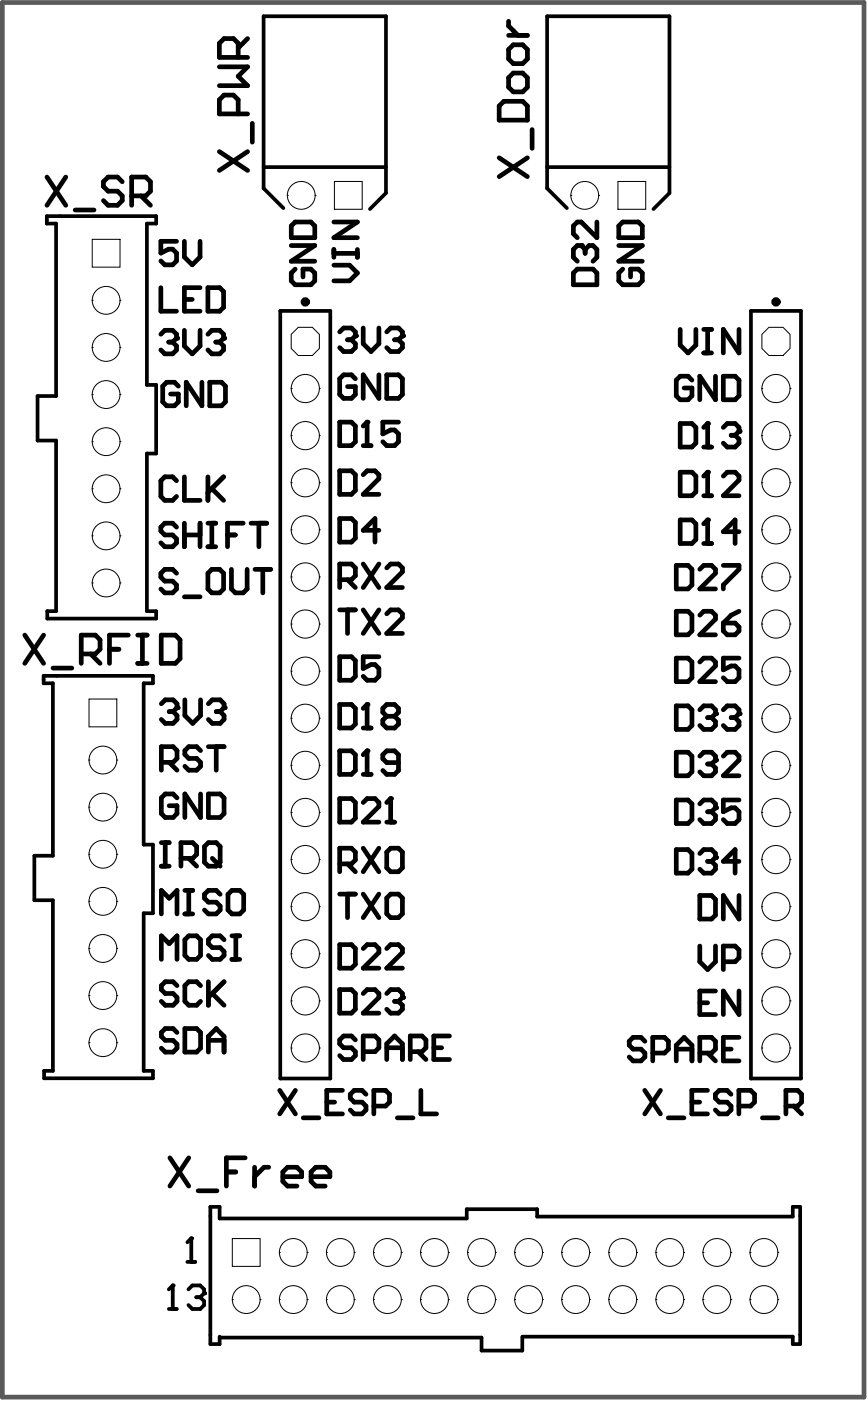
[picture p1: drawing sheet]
<svg xmlns="http://www.w3.org/2000/svg" width="156mm" height="252mm" viewBox="0 0 156 252" stroke-linecap="round" stroke-linejoin="round" font-family="sans-serif">
<path d="M.4 .5h154.8v250.3h-154.8z" fill="none" stroke="#5a5a5a" stroke-width=".84"/>
<path d="M8.4 38.8h19.7v1.3h-1.7v29h1.7v12.3h-1.7v28.3h1.7v1.4h-19.6v-1.4h1.6v-30.6h-3.4v-8h3.4v-31h-1.7zM47.4 30h21.9M50.9 37.4l-3.5-3.6v-30.9h21.9v31.8l-2.8 2.8M98.3 30h22M101.8 37.4l-3.5-3.6v-30.9h22v31.8l-2.9 2.8M50.4 55.8h8.9v137.8h-8.9zM134.9 55.8h9v137.8h-9zM7.8 121.3h19.7v1.4h-1.7v28.9h1.7v12.4h-1.7v28.3h1.7v1.3h-19.6v-1.3h1.6v-30.7h-3.3v-8h3.3v-30.9h-1.7zM39.5 240v1.3h-1.7v-24.6h1.7v2.1h44.3v-1.7h12.7v1.3h45.9v-1.7h1.3v24.6h-1.3v-1.3h-48.6M39.5 240.1h47v2.4h7.3v-2.4" fill="none" stroke="#000" stroke-width=".66"/>
<g fill="none" stroke="#000" stroke-width=".84">
<path d="M39.4 12h5.1l-1.7 1.7 1.7 1.7h-5.1M42.8 10.3v-2.5l-.9-.9h-1.6l-.9 .9v2.5h5.1M44.5 6.9l-1.7 1.7M90.5 18.2h3.4l.8 .8v2.6h-5v-2.6zM91.4 3.8v.9l1.7 1.7M91.4 6.4h3.3M92.2 8h1.7l.8 .9v1.7l-.8 .8h-1.7l-.8-.8v-1.7zM92.2 13.1h1.7l.8 .9v1.7l-.8 .8h-1.7l-.8-.8v-1.7zM8.4 31.8l3.4 5.1M11.8 31.8l-3.4 5.1M13.5 37.7h3.4M22 32.6l-.9-.8h-1.7l-.8 .8v.9l.8 .8h1.7l.9 .9v.8l-.9 .9h-1.7l-.8-.9"/>
<path d="M23.6 35.2h2.6l.8-.9v-1.7l-.8-.8h-2.6v5.1M25.3 35.2l1.7 1.7M39.4 27.2l5.1 3.4M42.8 20.5v-2.6l-.9-.8h-1.6l-.9 .8v2.6h5.1M44.5 27.2l-5.1 3.4M45.3 22.1v3.4M53 39.9h2.8l.7 .7v2.1h-4.2v-2.1zM60 39.9h4.2l-4.2 2.8h4.2M89.7 28.3l5 3.4M94.7 28.3l-5 3.4M95.6 23.3v3.3M107.2 39.9v2.8l-2.8-2.8h-.7l-.7 .7v1.4l.7 .7"/>
<path d="M111.9 39.9h2.8l.7 .7v2.1h-4.2v-2.1zM28.9 51.6v4.3h2.8M31.7 43.3h-2.8v2.1l1.4-.7h.7l.7 .7v1.4l-.7 .8h-1.4l-.7-.8M33.1 43.3v2.8l1.4 1.5 1.4-1.5v-2.8M33.1 59.3v2.8l1.4 1.4 1.4-1.4v-2.8M33.1 53.8h1.4M35.9 51.6h-2.8v4.3h2.8M37.3 51.6h2.2l.7 .8v2.8l-.7 .7h-2.2zM52.3 44.1h4.2l-4.2 2.8h4.2M53 48.3l-.7 .7v1.4l.7 .7h2.8l.7-.7v-1.4l-.7-.7h-1.4v1.4M60 47.6h2.8l1.4 1.4-1.4 1.4h-2.8M60 44.8v1.4"/>
<path d="M60 45.5h4.2M61 59.6l.7-.7h1.4l.7 .7v.7l-.7 .7M64.2 44.8v1.4M65.2 58.9v2.8l1.5 1.4 1.4-1.4v-2.8M69.5 59.6l.7-.7h1.4l.7 .7v.7l-.7 .7M103.7 48.3h2.8l.7 .7v2.1h-4.2v-2.1zM105.1 44.8l-.7-.7h-.7l-.7 .7v1.4l.7 .7M105.1 44.8l.7-.7h.7l.7 .7v1.4l-.7 .7M105.1 44.8v.7M111.2 44.1h4.2l-4.2 2.8h4.2M111.9 48.3l-.7 .7v1.4l.7 .7h2.8l.7-.7v-1.4l-.7-.7h-1.4v1.4M122.2 59.1v2.9l1.4 1.4 1.4-1.4v-2.9"/>
<path d="M126.4 59.1h1.4M127.1 59.1v4.3M132.8 59.1v4.3l-2.9-4.3v4.3M28.9 60l.7-.7h1.4l.7 .7v.7l-.7 .7M30.3 61.4h.7M31 61.4l.7 .7v.7l-.7 .7h-1.4l-.7-.7M32 69.3l-.7-.7h-1.4l-.7 .7v2.9l.7 .7h1.4l.7-.7v-1.5h-1.4M36.3 68.6v4.3l-2.8-4.3v4.3M37.3 60l.8-.7h1.4l.7 .7v.7l-.7 .7M37.7 68.6h2.1l.7 .7v2.9l-.7 .7h-2.1zM38.8 61.4h.7M39.5 61.4l.7 .7v.7l-.7 .7h-1.4l-.8-.7"/>
<path d="M61 75.8h2.1l.7 .7v2.8l-.7 .7h-2.1zM62.4 61h.7M63.1 61l.7 .7v.7l-.7 .7h-1.4l-.7-.7M63.8 68l-.7-.7h-1.4l-.7 .7v2.8l.7 .7h1.4l.7-.7v-1.4h-1.4M65.2 76.5l.8-.7v4.2M68.1 67.3v4.2l-2.9-4.2v4.2M69.5 67.3h2.1l.7 .7v2.8l-.7 .7h-2.1zM70.9 61h.7M71.6 75.8h-2.8v2.1l1.4-.7h.7l.7 .7v1.4l-.7 .7h-1.4l-.7-.7M71.6 61l.7 .7v.7l-.7 .7h-1.4l-.7-.7M122.2 76h2.1l.7 .7v2.9l-.7 .7h-2.1zM124.3 68.3l-.7-.8h-1.4l-.7 .8v2.8l.7 .7h1.4l.7-.7v-1.4h-1.4"/>
<path d="M126.4 76.7l.7-.7v4.3M126.4 63.4h1.4M128.5 67.5v4.3l-2.8-4.3v4.3M129.9 67.5h2.2l.7 .8v2.8l-.7 .7h-2.2zM129.9 76.7l.7-.7h1.5l.7 .7v.7l-.7 .7M131.3 78.1h.8M132.1 78.1l.7 .8v.7l-.7 .7h-1.5l-.7-.7M31.7 94.6l-.7-.7h-1.4l-.7 .7v.7l.7 .7h1.4l.7 .8v.7l-.7 .7h-1.4l-.7-.7M31.7 86.3l-.7-.7h-1.4l-.7 .7v2.8l.7 .7h1.4l.7-.7M33.1 96h2.8M33.1 85.6v4.2h2.8M33.1 93.9v4.3"/>
<path d="M35.9 93.9v4.3M37.3 93.9h1.5M37.3 98.2h1.5M37.3 85.6v4.2M38.1 93.9v4.3M38.1 87.7l2.1 2.1M40.2 85.6l-2.9 2.8M40.9 96h1.4M43.7 93.9h-2.8v4.3M45.1 93.9h2.8M46.5 93.9v4.3M61 84.5h2.1l.7 .7v2.8l-.7 .8h-2.1z"/>
<path d="M61 93.1h2.1l.7 .7v2.8l-.7 .7h-2.1zM65.2 85.2l.8-.7h1.4l.7 .7v.7l-2.9 2.9h2.9M65.2 80h1.5M68.1 95.2h-2.9l2.2-2.1v4.2M122.2 84.8h2.1l.7 .7v2.8l-.7 .7h-2.1zM122.2 93.3h2.1l.7 .8v2.8l-.7 .7h-2.1zM126.4 97.6h1.4M126.4 85.5l.7-.7v4.2M126.4 94.1l.7-.8v4.3M126.4 89h1.4M126.4 80.3h1.4M129.9 85.5l.7-.7h1.5l.7 .7v.7l-2.9 2.8h2.9"/>
<path d="M132.8 95.5h-2.9l2.2-2.2v4.3M4.5 114l3.3 5.1M7.8 114l-3.3 5.1M9.5 119.9h3.4M14.6 117.4h2.5l.9-.8v-1.7l-.9-.9h-2.5v5.1M16.3 117.4l1.7 1.7M19.7 116.6h1.7M23 114h-3.3v5.1M24.7 114h1.7M24.7 119.1h1.7M25.6 114v5.1M29 114h2.5l.8 .9v3.4l-.8 .8h-2.5z"/>
<path d="M31.7 102.9l-.7-.7h-1.4l-.7 .7v.7l.7 .7h1.4l.7 .7v.7l-.7 .7h-1.4l-.7-.7M33.1 107.1h2.8M38.1 102.2h1.4l.7 .7v2.8l-.7 .7h-1.4l-.8-.7v-2.8zM41.6 102.2v3.5l.7 .7h1.4l.7-.7v-3.5M45.8 102.2h2.8M47.2 102.2v4.2M61 104.1h2.1l.7-.7v-1.4l-.7-.7h-2.1v4.2M61 117.9h2.1l.7 .7v2.8l-.7 .7h-2.1zM61 109.5h2.8M62.4 109.5v4.2M62.4 104.1l1.4 1.4M65.2 109.5l2.9 4.2"/>
<path d="M65.2 101.3l2.9 4.2M68.1 117.9h-2.9v2.1l1.5-.7h.7l.7 .7v1.4l-.7 .7h-1.4l-.8-.7M68.1 109.5l-2.9 4.2M68.1 101.3l-2.9 4.2M69.5 102l.7-.7h1.4l.7 .7v.7l-2.8 2.8h2.8M69.5 110.2l.7-.7h1.4l.7 .7v.7l-2.8 2.8h2.8M121.5 101.5h2.1l.7 .7v2.8l-.7 .7h-2.1zM121.5 109.7h2.1l.7 .8v2.8l-.7 .7h-2.1zM121.5 118.2h2.1l.7 .7v2.8l-.7 .7h-2.1zM125.7 102.2l.7-.7h1.4l.7 .7v.7l-2.8 2.8h2.8M125.7 110.5l.7-.8h1.4l.7 .8v.7l-2.8 2.8h2.8M125.7 118.9l.7-.7h1.4l.7 .7v.7l-2.8 2.8h2.8"/>
<path d="M129.9 101.5h2.9v.7l-2.9 2.8v.7M129.9 111.9h2.2l.7 .7v.7l-.7 .7h-1.5l-.7-.7zM132.8 118.2h-2.9v2.1l1.4-.7h.8l.7 .7v1.4l-.7 .7h-1.5l-.7-.7M132.8 109.7l-1.5 .8-1.4 1.4M29 136.9h2.1l.7-.7v-1.4l-.7-.7h-2.1v4.2M29 126.4l.7-.8h1.4l.7 .8v.7l-.7 .7M30.4 136.9l1.4 1.4M30.4 127.8h.7M31.1 127.8l.7 .7v.7l-.7 .7h-1.4l-.7-.7M33.2 125.6v2.9l1.4 1.4 1.4-1.4v-2.9M36 134.8l-.7-.7h-1.4l-.7 .7v.7l.7 .7h1.4l.7 .7v.7l-.7 .7h-1.4l-.7-.7M37.4 126.4l.7-.8h1.4l.8 .8v.7l-.8 .7"/>
<path d="M37.4 134.1h2.9M38.8 134.1v4.2M38.8 127.8h.7M39.5 127.8l.8 .7v.7l-.8 .7h-1.4l-.7-.7M61 126.5h2.1l.7 .7v2.8l-.7 .7h-2.1zM61 134.8h2.1l.7 .7v2.8l-.7 .7h-2.1zM65.2 139h1.5M65.2 127.2l.8-.7v4.2M65.2 135.5l.8-.7v4.2M65.2 130.7h1.5M69.5 128.6l-.7-.7v-.7l.7-.7h1.4l.7 .7v.7l-.7 .7M69.5 128.6l-.7 .7v.7l.7 .7h1.4l.7-.7v-.7l-.7-.7"/>
<path d="M69.5 128.6h1.4M71.6 136.9h-2.1l-.7-.7v-.7l.7-.7h1.4l.7 .7v2.8l-.7 .7h-1.4l-.7-.7M121.5 126.7h2.1l.7 .7v2.9l-.7 .7h-2.1zM121.5 135.1h2.1l.7 .7v2.8l-.7 .7h-2.1zM125.7 127.4l.7-.7h1.4l.7 .7v.7l-.7 .7M125.7 135.8l.7-.7h1.4l.7 .7v.7l-.7 .7M127.1 128.8h.7M127.1 137.2h.7M127.8 128.8l.7 .7v.8l-.7 .7h-1.4l-.7-.7M127.8 137.2l.7 .7v.7l-.7 .7h-1.4l-.7-.7M129.9 127.4l.7-.7h1.5l.7 .7v.7l-.7 .7M129.9 135.8l.7-.7h1.5l.7 .7v.7l-2.9 2.8h2.9"/>
<path d="M131.3 128.8h.8M132.1 128.8l.7 .7v.8l-.7 .7h-1.5l-.7-.7M29 151.3h1.4M29 155.5h1.4M29.7 151.3v4.2M31.8 143.2l-.7-.7h-1.4l-.7 .7v2.9l.7 .7h1.4l.7-.7v-1.4h-1.4M32.5 154.1h2.1l.7-.7v-1.4l-.7-.7h-2.1v4.2M33.2 159.9h1.4M33.9 159.9v4.2M33.9 154.1l1.4 1.4M36 142.5v4.3l-2.8-4.3v4.3M37.4 142.5h2.1l.8 .7v2.9l-.8 .7h-2.1z"/>
<path d="M37.4 151.3h1.4l.7 .7v2.8l-.7 .7h-1.4l-.7-.7v-2.8zM38.1 154.1l1.4 1.4M41.7 159.9h1.4l.7 .7v2.8l-.7 .7h-1.4l-.7-.7v-2.8zM61 143.4h2.1l.7 .7v2.8l-.7 .7h-2.1zM61 155.1h2.1l.7-.7v-1.4l-.7-.7h-2.1v4.2M62.4 155.1l1.4 1.4M65.2 144.1l.8-.7h1.4l.7 .7v.7l-2.9 2.8h2.9M65.2 152.3l2.9 4.2M68.1 152.3l-2.9 4.2M69.5 147.6h1.4M69.5 144.1l.7-.7v4.2M70.2 152.3h1.4l.7 .7v2.8l-.7 .7h-1.4l-.7-.7v-2.8z"/>
<path d="M121.5 143.6h2.1l.7 .7v2.8l-.7 .8h-2.1zM121.5 152.5h2.1l.7 .7v2.9l-.7 .7h-2.1zM125.7 144.3l.7-.7h1.4l.7 .7v.7l-.7 .7M125.7 153.2l.7-.7h1.4l.7 .7v.7l-.7 .7M127.1 154.6h.7M127.1 145.7h.7M127.8 145.7l.7 .7v.7l-.7 .8h-1.4l-.7-.8M127.8 154.6l.7 .8v.7l-.7 .7h-1.4l-.7-.7M132.8 143.6h-2.9v2.1l1.4-.7h.8l.7 .7v1.4l-.7 .8h-1.5l-.7-.8M132.8 154.6h-2.9l2.2-2.1v4.3M29 164.1v-4.2l1.4 1.4 1.4-1.4v4.2M29 172.2v-4.2l1.4 1.4 1.4-1.4v4.2"/>
<path d="M31.8 177l-.7-.7h-1.4l-.7 .7v.7l.7 .7h1.4l.7 .7v.7l-.7 .7h-1.4l-.7-.7M33.2 164.1h1.4M33.9 168h1.4l.7 .7v2.8l-.7 .7h-1.4l-.7-.7v-2.8zM36 177l-.7-.7h-1.4l-.7 .7v2.8l.7 .7h1.4l.7-.7M37.4 176.3v4.2M38.1 178.4l2.2 2.1M39.5 160.6l-.7-.7h-1.4l-.7 .7v.7l.7 .7h1.4l.7 .7v.7l-.7 .7h-1.4l-.7-.7M40.3 168.7l-.8-.7h-1.4l-.7 .7v.7l.7 .7h1.4l.8 .7v.7l-.8 .7h-1.4l-.7-.7M40.3 176.3l-2.9 2.8M41.7 168h1.4M41.7 172.2h1.4M42.4 168v4.2"/>
<path d="M61 169.6h2.1l.7 .7v2.8l-.7 .7h-2.1zM61 177.7h2.1l.7 .7v2.8l-.7 .7h-2.1zM61 160.5h2.8M62.4 160.5v4.3M65.2 170.3l.8-.7h1.4l.7 .7v.7l-2.9 2.8h2.9M65.2 178.4l.8-.7h1.4l.7 .7v.7l-2.9 2.8h2.9M65.2 160.5l2.9 4.3M68.1 160.5l-2.9 4.3M69.5 170.3l.7-.7h1.4l.7 .7v.7l-2.8 2.8h2.8M69.5 178.4l.7-.7h1.4l.7 .7v.7l-.7 .7M70.2 160.5h1.4l.7 .7v2.8l-.7 .8h-1.4l-.7-.8v-2.8zM70.9 179.8h.7"/>
<path d="M71.6 179.8l.7 .7v.7l-.7 .7h-1.4l-.7-.7M125.7 160.8h2.1l.7 .7v2.8l-.7 .7h-2.1zM125.7 169.8v2.9l1.4 1.4 1.4-1.4v-2.9M128.5 177.9h-2.8v4.2h2.8M129.9 172.7h2.2l.7-.7v-1.4l-.7-.8h-2.2v4.3M132.8 160.8v4.2l-2.9-4.2v4.2M132.8 177.9v4.2l-2.9-4.2v4.2M31.8 185.4l-.7-.7h-1.4l-.7 .7v.7l.7 .7h1.4l.7 .7v.7l-.7 .7h-1.4l-.7-.7M33.2 184.7h2.1l.7 .7v2.8l-.7 .7h-2.1zM37.4 186.8h2.9M37.4 188.9v-2.8l1.4-1.4 1.5 1.4v2.8M50.2 195.8l2.9 4.2"/>
<path d="M53.1 195.8l-2.9 4.2M58.7 197.9h1.4M61.5 195.8h-2.8v4.2h2.8M63.8 186.7l-.7-.7h-1.4l-.7 .7v.7l.7 .7h1.4l.7 .7v.7l-.7 .7h-1.4l-.7-.7M65.2 188.8h2.2l.7-.7v-1.4l-.7-.7h-2.2v4.2M65.7 196.5l-.7-.7h-1.4l-.7 .7v.7l.7 .7h1.4l.7 .7v.7l-.7 .7h-1.4l-.7-.7M67.2 198.6h2.1l.7-.7v-1.4l-.7-.7h-2.1v4.2M69.5 190.2v-2.8l1.4-1.4 1.4 1.4v2.8M69.5 188.1h2.8M73.7 188.8h2.1l.7-.7v-1.4l-.7-.7h-2.1v4.2M75.1 188.8l1.4 1.4M75.6 195.8v4.2h2.8"/>
<path d="M77.9 188.1h1.4M80.7 186h-2.8v4.2h2.8M115.8 195.8l2.8 4.2M115.9 186.9l-.8-.7h-1.4l-.7 .7v.8l.7 .7h1.4l.8 .7v.7l-.8 .7h-1.4l-.7-.7M117.3 189.1h2.1l.7-.7v-1.5l-.7-.7h-2.1v4.3M118.6 195.8l-2.8 4.2M121.5 188.4h2.8M121.5 190.5v-2.8l1.4-1.5 1.4 1.5v2.8M124.3 197.9h1.4M125.7 189.1h2.1l.7-.7v-1.5l-.7-.7h-2.1v4.3M125.7 180h1.4M127.1 195.8h-2.8v4.2h2.8"/>
<path d="M127.1 189.1l1.4 1.4M129.9 188.4h1.4M131.3 196.5l-.7-.7h-1.4l-.7 .7v.7l.7 .7h1.4l.7 .7v.7l-.7 .7h-1.4l-.7-.7M132.7 198.6h2.1l.7-.7v-1.4l-.7-.7h-2.1v4.2M132.8 186.2h-2.9v4.3h2.9M141.2 198.6h2.1l.7-.7v-1.4l-.7-.7h-2.1v4.2M142.6 198.6l1.4 1.4M30.5 207.9l3.4 5M33.9 207.9l-3.4 5M35.6 213.8h3.4M40.7 210.4h1.7M44 207.9h-3.3v5"/>
<path d="M45.7 209.6v3.3M48.3 209.6h-.9l-1.7 1.7M50.8 211.3h3.4v-.9l-.9-.8h-1.6l-.9 .8v1.7l.9 .8h1.6M54.5 200.7h2.8M55.9 211.3h3.4v-.9l-.9-.8h-1.7l-.8 .8v1.7l.8 .8h1.7M71.4 200.7h2.8M120.1 200.7h2.8M137 200.7h2.8"/>
</g>
<path d="M30.3 235h1.4M30.3 231.5l.7-.7v4.2M33.7 226.6h1.4M33.7 223l.7-.7v4.3M33.9 231.5l.7-.7h1.4l.7 .7v.7l-.7 .7M35.3 232.9h.7M36 232.9l.7 .7v.7l-.7 .7h-1.4l-.7-.7" fill="none" stroke="#000" stroke-width=".68"/>
<g fill="#000">
<circle cx="104.4" cy="44.1" r=".42"/>
<circle cx="31.7" cy="60.7" r=".42"/>
<circle cx="40.2" cy="60.7" r=".42"/>
<circle cx="63.8" cy="60.3" r=".42"/>
<circle cx="66" cy="75.8" r=".42"/>
<circle cx="72.3" cy="60.3" r=".42"/>
<circle cx="127.1" cy="76" r=".42"/>
<circle cx="132.8" cy="77.4" r=".42"/>
<circle cx="127.1" cy="84.8" r=".42"/>
<circle cx="127.1" cy="93.3" r=".42"/>
<circle cx="31.8" cy="127.1" r=".42"/>
<circle cx="40.3" cy="127.1" r=".42"/>
<circle cx="66" cy="134.8" r=".42"/>
<circle cx="66" cy="126.5" r=".42"/>
<circle cx="128.5" cy="136.5" r=".42"/>
<circle cx="128.5" cy="128.1" r=".42"/>
<circle cx="132.8" cy="128.1" r=".42"/>
<circle cx="70.2" cy="143.4" r=".42"/>
<circle cx="128.5" cy="153.9" r=".42"/>
<circle cx="128.5" cy="145" r=".42"/>
<circle cx="72.3" cy="179.1" r=".42"/>
<circle cx="31" cy="230.8" r=".34"/>
<circle cx="34.4" cy="222.3" r=".34"/>
<circle cx="36.7" cy="232.2" r=".34"/>
</g>
<g fill="none" stroke="#000" stroke-width=".83">
<circle cx="54.8" cy="54.2" r=".42"/>
<circle cx="139.4" cy="54.2" r=".42"/>
</g>
<g fill="none" stroke="#000" stroke-width=".18">
<path d="M51.6 35.1h.1M51.6 35.1a2.5 2.5 0 0 0 2.5 2.5 2.5 2.5 0 0 0 2.5-2.5M51.6 35.1a2.5 2.5 0 0 1 2.5-2.5 2.5 2.5 0 0 1 2.5 2.5M56.6 35.1h.1M60.1 32.6h5v5h-5zM102.5 35.1h.1M102.5 35.1a2.5 2.5 0 0 0 2.5 2.5 2.5 2.5 0 0 0 2.5-2.5M102.5 35.1a2.5 2.5 0 0 1 2.5-2.5 2.5 2.5 0 0 1 2.5 2.5M107.5 35.1h.1M111 32.6h5v5h-5zM16.6 53.9h.1M16.6 53.9a2.5 2.5 0 0 0 2.5 2.5 2.5 2.5 0 0 0 2.5-2.5"/>
<path d="M16.6 53.9a2.5 2.5 0 0 1 2.5-2.5 2.5 2.5 0 0 1 2.5 2.5M16.6 43h5v5h-5zM21.6 53.9h.1M53.6 58.8h2.5l1.3 1.2v2.6l-1.3 1.2h-2.5l-1.3-1.2v-2.6zM138.1 58.8h2.6l1.2 1.2v2.6l-1.2 1.2h-2.6l-1.2-1.2v-2.6zM16.6 62.4h.1M16.6 62.4a2.5 2.5 0 0 0 2.5 2.5 2.5 2.5 0 0 0 2.5-2.5M16.6 62.4a2.5 2.5 0 0 1 2.5-2.5 2.5 2.5 0 0 1 2.5 2.5M16.6 70.8h.1M16.6 70.8a2.5 2.5 0 0 0 2.5 2.5 2.5 2.5 0 0 0 2.5-2.5M16.6 70.8a2.5 2.5 0 0 1 2.5-2.5 2.5 2.5 0 0 1 2.5 2.5M16.6 79.3h.1"/>
<path d="M16.6 79.3a2.5 2.5 0 0 0 2.5 2.5 2.5 2.5 0 0 0 2.5-2.5M16.6 79.3a2.5 2.5 0 0 1 2.5-2.5 2.5 2.5 0 0 1 2.5 2.5M21.6 62.4h.1M21.6 70.8h.1M21.6 79.3h.1M52.3 78.2h.1M52.3 78.2a2.53 2.53 0 0 0 2.5 2.5 2.53 2.53 0 0 0 2.6-2.5M52.3 78.2a2.53 2.53 0 0 1 2.5-2.5 2.53 2.53 0 0 1 2.6 2.5M52.3 69.8h.1M52.3 69.8a2.53 2.53 0 0 0 2.5 2.5 2.53 2.53 0 0 0 2.6-2.5M52.3 69.8a2.53 2.53 0 0 1 2.5-2.6 2.53 2.53 0 0 1 2.6 2.6M57.4 78.2h.1"/>
<path d="M57.4 69.8h.1M136.9 78.2h.1M136.9 78.2a2.53 2.53 0 0 0 2.5 2.5 2.53 2.53 0 0 0 2.5-2.5M136.9 78.2a2.53 2.53 0 0 1 2.5-2.5 2.53 2.53 0 0 1 2.5 2.5M136.9 69.8h.1M136.9 69.8a2.53 2.53 0 0 0 2.5 2.5 2.53 2.53 0 0 0 2.5-2.5M136.9 69.8a2.53 2.53 0 0 1 2.5-2.6 2.53 2.53 0 0 1 2.5 2.6M141.9 78.2h.1M141.9 69.8h.1M16.6 87.8h.1M16.6 87.8a2.5 2.5 0 0 0 2.5 2.4 2.5 2.5 0 0 0 2.5-2.4M16.6 87.8a2.5 2.5 0 0 1 2.5-2.5 2.5 2.5 0 0 1 2.5 2.5"/>
<path d="M16.6 96.2h.1M16.6 96.2a2.5 2.5 0 0 0 2.5 2.5 2.5 2.5 0 0 0 2.5-2.5M16.6 96.2a2.5 2.5 0 0 1 2.5-2.5 2.5 2.5 0 0 1 2.5 2.5M21.6 87.8h.1M21.6 96.2h.1M52.3 95.1h.1M52.3 95.1a2.53 2.53 0 0 0 2.5 2.6 2.53 2.53 0 0 0 2.6-2.6M52.3 95.1a2.53 2.53 0 0 1 2.5-2.5 2.53 2.53 0 0 1 2.6 2.5M52.3 86.7h.1M52.3 86.7a2.53 2.53 0 0 0 2.5 2.5 2.53 2.53 0 0 0 2.6-2.5M52.3 86.7a2.53 2.53 0 0 1 2.5-2.6 2.53 2.53 0 0 1 2.6 2.6M57.4 95.1h.1"/>
<path d="M57.4 86.7h.1M136.9 95.1h.1M136.9 95.1a2.53 2.53 0 0 0 2.5 2.6 2.53 2.53 0 0 0 2.5-2.6M136.9 95.1a2.53 2.53 0 0 1 2.5-2.5 2.53 2.53 0 0 1 2.5 2.5M136.9 86.7h.1M136.9 86.7a2.53 2.53 0 0 0 2.5 2.5 2.53 2.53 0 0 0 2.5-2.5M136.9 86.7a2.53 2.53 0 0 1 2.5-2.6 2.53 2.53 0 0 1 2.5 2.6M141.9 95.1h.1M141.9 86.7h.1M16.6 104.7h.1M16.6 104.7a2.5 2.5 0 0 0 2.5 2.5 2.5 2.5 0 0 0 2.5-2.5M16.6 104.7a2.5 2.5 0 0 1 2.5-2.5 2.5 2.5 0 0 1 2.5 2.5"/>
<path d="M21.6 104.7h.1M52.3 112h.1M52.3 112a2.53 2.53 0 0 0 2.5 2.6 2.53 2.53 0 0 0 2.6-2.6M52.3 112a2.53 2.53 0 0 1 2.5-2.5 2.53 2.53 0 0 1 2.6 2.5M52.3 103.6h.1M52.3 103.6a2.53 2.53 0 0 0 2.5 2.5 2.53 2.53 0 0 0 2.6-2.5M52.3 103.6a2.53 2.53 0 0 1 2.5-2.5 2.53 2.53 0 0 1 2.6 2.5M57.4 112h.1M57.4 103.6h.1M136.9 112h.1M136.9 112a2.53 2.53 0 0 0 2.5 2.6 2.53 2.53 0 0 0 2.5-2.6M136.9 112a2.53 2.53 0 0 1 2.5-2.5 2.53 2.53 0 0 1 2.5 2.5"/>
<path d="M136.9 103.6h.1M136.9 103.6a2.53 2.53 0 0 0 2.5 2.5 2.53 2.53 0 0 0 2.5-2.5M136.9 103.6a2.53 2.53 0 0 1 2.5-2.5 2.53 2.53 0 0 1 2.5 2.5M141.9 112h.1M141.9 103.6h.1M16 125.5h5v5h-5zM16 136.5h.1M16 136.5a2.5 2.5 0 0 0 2.5 2.5 2.5 2.5 0 0 0 2.5-2.5M16 136.5a2.5 2.5 0 0 1 2.5-2.5 2.5 2.5 0 0 1 2.5 2.5M21 136.5h.1M52.3 137.4h.1M52.3 137.4a2.53 2.53 0 0 0 2.5 2.5 2.53 2.53 0 0 0 2.6-2.5"/>
<path d="M52.3 137.4a2.53 2.53 0 0 1 2.5-2.5 2.53 2.53 0 0 1 2.6 2.5M52.3 129h.1M52.3 129a2.53 2.53 0 0 0 2.5 2.5 2.53 2.53 0 0 0 2.6-2.5M52.3 129a2.53 2.53 0 0 1 2.5-2.6 2.53 2.53 0 0 1 2.6 2.6M52.3 120.5h.1M52.3 120.5a2.53 2.53 0 0 0 2.5 2.5 2.53 2.53 0 0 0 2.6-2.5M52.3 120.5a2.53 2.53 0 0 1 2.5-2.5 2.53 2.53 0 0 1 2.6 2.5M57.4 137.4h.1M57.4 129h.1M57.4 120.5h.1M136.9 137.4h.1M136.9 137.4a2.53 2.53 0 0 0 2.5 2.5 2.53 2.53 0 0 0 2.5-2.5"/>
<path d="M136.9 137.4a2.53 2.53 0 0 1 2.5-2.5 2.53 2.53 0 0 1 2.5 2.5M136.9 129h.1M136.9 129a2.53 2.53 0 0 0 2.5 2.5 2.53 2.53 0 0 0 2.5-2.5M136.9 129a2.53 2.53 0 0 1 2.5-2.6 2.53 2.53 0 0 1 2.5 2.6M136.9 120.5h.1M136.9 120.5a2.53 2.53 0 0 0 2.5 2.5 2.53 2.53 0 0 0 2.5-2.5M136.9 120.5a2.53 2.53 0 0 1 2.5-2.5 2.53 2.53 0 0 1 2.5 2.5M141.9 137.4h.1M141.9 129h.1M141.9 120.5h.1M16 153.4h.1M16 153.4a2.5 2.5 0 0 0 2.5 2.5 2.5 2.5 0 0 0 2.5-2.5"/>
<path d="M16 153.4a2.5 2.5 0 0 1 2.5-2.5 2.5 2.5 0 0 1 2.5 2.5M16 144.9h.1M16 144.9a2.5 2.5 0 0 0 2.5 2.5 2.5 2.5 0 0 0 2.5-2.5M16 144.9a2.5 2.5 0 0 1 2.5-2.5 2.5 2.5 0 0 1 2.5 2.5M21 153.4h.1M21 144.9h.1M52.3 154.3h.1M52.3 154.3a2.53 2.53 0 0 0 2.5 2.6 2.53 2.53 0 0 0 2.6-2.6M52.3 154.3a2.53 2.53 0 0 1 2.5-2.5 2.53 2.53 0 0 1 2.6 2.5M52.3 145.9h.1M52.3 145.9a2.53 2.53 0 0 0 2.5 2.5 2.53 2.53 0 0 0 2.6-2.5M52.3 145.9a2.53 2.53 0 0 1 2.5-2.6 2.53 2.53 0 0 1 2.6 2.6"/>
<path d="M57.4 154.3h.1M57.4 145.9h.1M136.9 154.3h.1M136.9 154.3a2.53 2.53 0 0 0 2.5 2.6 2.53 2.53 0 0 0 2.5-2.6M136.9 154.3a2.53 2.53 0 0 1 2.5-2.5 2.53 2.53 0 0 1 2.5 2.5M136.9 145.9h.1M136.9 145.9a2.53 2.53 0 0 0 2.5 2.5 2.53 2.53 0 0 0 2.5-2.5M136.9 145.9a2.53 2.53 0 0 1 2.5-2.6 2.53 2.53 0 0 1 2.5 2.6M141.9 154.3h.1M141.9 145.9h.1M16 178.7h.1M16 178.7a2.5 2.5 0 0 0 2.5 2.5 2.5 2.5 0 0 0 2.5-2.5"/>
<path d="M16 178.7a2.5 2.5 0 0 1 2.5-2.5 2.5 2.5 0 0 1 2.5 2.5M16 170.3h.1M16 170.3a2.5 2.5 0 0 0 2.5 2.5 2.5 2.5 0 0 0 2.5-2.5M16 170.3a2.5 2.5 0 0 1 2.5-2.5 2.5 2.5 0 0 1 2.5 2.5M16 161.8h.1M16 161.8a2.5 2.5 0 0 0 2.5 2.5 2.5 2.5 0 0 0 2.5-2.5M16 161.8a2.5 2.5 0 0 1 2.5-2.5 2.5 2.5 0 0 1 2.5 2.5M21 178.7h.1M21 170.3h.1M21 161.8h.1M52.3 179.7h.1M52.3 179.7a2.53 2.53 0 0 0 2.5 2.5 2.53 2.53 0 0 0 2.6-2.5"/>
<path d="M52.3 179.7a2.53 2.53 0 0 1 2.5-2.5 2.53 2.53 0 0 1 2.6 2.5M52.3 171.2h.1M52.3 171.2a2.53 2.53 0 0 0 2.5 2.6 2.53 2.53 0 0 0 2.6-2.6M52.3 171.2a2.53 2.53 0 0 1 2.5-2.5 2.53 2.53 0 0 1 2.6 2.5M52.3 162.8h.1M52.3 162.8a2.53 2.53 0 0 0 2.5 2.5 2.53 2.53 0 0 0 2.6-2.5M52.3 162.8a2.53 2.53 0 0 1 2.5-2.5 2.53 2.53 0 0 1 2.6 2.5M57.4 179.7h.1M57.4 171.2h.1M57.4 162.8h.1M136.9 179.7h.1M136.9 179.7a2.53 2.53 0 0 0 2.5 2.5 2.53 2.53 0 0 0 2.5-2.5"/>
<path d="M136.9 179.7a2.53 2.53 0 0 1 2.5-2.5 2.53 2.53 0 0 1 2.5 2.5M136.9 171.2h.1M136.9 171.2a2.53 2.53 0 0 0 2.5 2.6 2.53 2.53 0 0 0 2.5-2.6M136.9 171.2a2.53 2.53 0 0 1 2.5-2.5 2.53 2.53 0 0 1 2.5 2.5M136.9 162.8h.1M136.9 162.8a2.53 2.53 0 0 0 2.5 2.5 2.53 2.53 0 0 0 2.5-2.5M136.9 162.8a2.53 2.53 0 0 1 2.5-2.5 2.53 2.53 0 0 1 2.5 2.5M141.9 179.7h.1M141.9 171.2h.1M141.9 162.8h.1M16 187.2h.1M16 187.2a2.5 2.5 0 0 0 2.5 2.5 2.5 2.5 0 0 0 2.5-2.5"/>
<path d="M16 187.2a2.5 2.5 0 0 1 2.5-2.5 2.5 2.5 0 0 1 2.5 2.5M21 187.2h.1M52.3 188.2h.1M52.3 188.2a2.53 2.53 0 0 0 2.5 2.5 2.53 2.53 0 0 0 2.6-2.5M52.3 188.2a2.53 2.53 0 0 1 2.5-2.6 2.53 2.53 0 0 1 2.6 2.6M57.4 188.2h.1M136.9 188.2h.1M136.9 188.2a2.53 2.53 0 0 0 2.5 2.5 2.53 2.53 0 0 0 2.5-2.5M136.9 188.2a2.53 2.53 0 0 1 2.5-2.6 2.53 2.53 0 0 1 2.5 2.6M141.9 188.2h.1M41.7 233.3h.1M41.7 233.3a2.5 2.5 0 0 0 2.5 2.5 2.5 2.5 0 0 0 2.5-2.5"/>
<path d="M41.7 233.3a2.5 2.5 0 0 1 2.5-2.5 2.5 2.5 0 0 1 2.5 2.5M41.7 222.4h5v5h-5zM46.7 233.3h.1M50.2 233.3h.1M50.2 233.3a2.5 2.5 0 0 0 2.5 2.5 2.5 2.5 0 0 0 2.5-2.5M50.2 233.3a2.5 2.5 0 0 1 2.5-2.5 2.5 2.5 0 0 1 2.5 2.5M50.2 224.9h.1M50.2 224.9a2.5 2.5 0 0 0 2.5 2.5 2.5 2.5 0 0 0 2.5-2.5M50.2 224.9a2.5 2.5 0 0 1 2.5-2.5 2.5 2.5 0 0 1 2.5 2.5M55.2 233.3h.1M55.2 224.9h.1M58.6 233.3h.1"/>
<path d="M58.6 233.3a2.5 2.5 0 0 0 2.5 2.5 2.5 2.5 0 0 0 2.5-2.5M58.6 233.3a2.5 2.5 0 0 1 2.5-2.5 2.5 2.5 0 0 1 2.5 2.5M58.6 224.9h.1M58.6 224.9a2.5 2.5 0 0 0 2.5 2.5 2.5 2.5 0 0 0 2.5-2.5M58.6 224.9a2.5 2.5 0 0 1 2.5-2.5 2.5 2.5 0 0 1 2.5 2.5M63.6 233.3h.1M63.6 224.9h.1M67.1 233.3h.1M67.1 233.3a2.5 2.5 0 0 0 2.5 2.5 2.5 2.5 0 0 0 2.5-2.5M67.1 233.3a2.5 2.5 0 0 1 2.5-2.5 2.5 2.5 0 0 1 2.5 2.5M67.1 224.9h.1M67.1 224.9a2.5 2.5 0 0 0 2.5 2.5 2.5 2.5 0 0 0 2.5-2.5"/>
<path d="M67.1 224.9a2.5 2.5 0 0 1 2.5-2.5 2.5 2.5 0 0 1 2.5 2.5M72.1 233.3h.1M72.1 224.9h.1M75.6 233.3h.1M75.6 233.3a2.5 2.5 0 0 0 2.4 2.5 2.5 2.5 0 0 0 2.5-2.5M75.6 233.3a2.5 2.5 0 0 1 2.4-2.5 2.5 2.5 0 0 1 2.5 2.5M75.6 224.9h.1M75.6 224.9a2.5 2.5 0 0 0 2.4 2.5 2.5 2.5 0 0 0 2.5-2.5M75.6 224.9a2.5 2.5 0 0 1 2.4-2.5 2.5 2.5 0 0 1 2.5 2.5M80.5 233.3h.1M80.5 224.9h.1M84 233.3h.1"/>
<path d="M84 233.3a2.5 2.5 0 0 0 2.5 2.5 2.5 2.5 0 0 0 2.5-2.5M84 233.3a2.5 2.5 0 0 1 2.5-2.5 2.5 2.5 0 0 1 2.5 2.5M84 224.9h.1M84 224.9a2.5 2.5 0 0 0 2.5 2.5 2.5 2.5 0 0 0 2.5-2.5M84 224.9a2.5 2.5 0 0 1 2.5-2.5 2.5 2.5 0 0 1 2.5 2.5M89 233.3h.1M89 224.9h.1M92.5 233.3h.1M92.5 233.3a2.5 2.5 0 0 0 2.5 2.5 2.5 2.5 0 0 0 2.5-2.5M92.5 233.3a2.5 2.5 0 0 1 2.5-2.5 2.5 2.5 0 0 1 2.5 2.5M92.5 224.9h.1M92.5 224.9a2.5 2.5 0 0 0 2.5 2.5 2.5 2.5 0 0 0 2.5-2.5"/>
<path d="M92.5 224.9a2.5 2.5 0 0 1 2.5-2.5 2.5 2.5 0 0 1 2.5 2.5M97.5 233.3h.1M97.5 224.9h.1M100.9 233.3h.1M100.9 233.3a2.5 2.5 0 0 0 2.5 2.5 2.5 2.5 0 0 0 2.5-2.5M100.9 233.3a2.5 2.5 0 0 1 2.5-2.5 2.5 2.5 0 0 1 2.5 2.5M100.9 224.9h.1M100.9 224.9a2.5 2.5 0 0 0 2.5 2.5 2.5 2.5 0 0 0 2.5-2.5M100.9 224.9a2.5 2.5 0 0 1 2.5-2.5 2.5 2.5 0 0 1 2.5 2.5M105.9 233.3h.1M105.9 224.9h.1M109.4 233.3h.1"/>
<path d="M109.4 233.3a2.5 2.5 0 0 0 2.5 2.5 2.5 2.5 0 0 0 2.5-2.5M109.4 233.3a2.5 2.5 0 0 1 2.5-2.5 2.5 2.5 0 0 1 2.5 2.5M109.4 224.9h.1M109.4 224.9a2.5 2.5 0 0 0 2.5 2.5 2.5 2.5 0 0 0 2.5-2.5M109.4 224.9a2.5 2.5 0 0 1 2.5-2.5 2.5 2.5 0 0 1 2.5 2.5M114.4 233.3h.1M114.4 224.9h.1M117.8 233.3h.1M117.8 233.3a2.5 2.5 0 0 0 2.5 2.5 2.5 2.5 0 0 0 2.5-2.5M117.8 233.3a2.5 2.5 0 0 1 2.5-2.5 2.5 2.5 0 0 1 2.5 2.5M117.8 224.9h.1M117.8 224.9a2.5 2.5 0 0 0 2.5 2.5 2.5 2.5 0 0 0 2.5-2.5"/>
<path d="M117.8 224.9a2.5 2.5 0 0 1 2.5-2.5 2.5 2.5 0 0 1 2.5 2.5M122.8 233.3h.1M122.8 224.9h.1M126.3 233.3h.1M126.3 233.3a2.5 2.5 0 0 0 2.5 2.5 2.5 2.5 0 0 0 2.5-2.5M126.3 233.3a2.5 2.5 0 0 1 2.5-2.5 2.5 2.5 0 0 1 2.5 2.5M126.3 224.9h.1M126.3 224.9a2.5 2.5 0 0 0 2.5 2.5 2.5 2.5 0 0 0 2.5-2.5M126.3 224.9a2.5 2.5 0 0 1 2.5-2.5 2.5 2.5 0 0 1 2.5 2.5M131.3 233.3h.1M131.3 224.9h.1M134.7 233.3h.1"/>
<path d="M134.7 233.3a2.5 2.5 0 0 0 2.5 2.5 2.5 2.5 0 0 0 2.5-2.5M134.7 233.3a2.5 2.5 0 0 1 2.5-2.5 2.5 2.5 0 0 1 2.5 2.5M134.7 224.9h.1M134.7 224.9a2.5 2.5 0 0 0 2.5 2.5 2.5 2.5 0 0 0 2.5-2.5M134.7 224.9a2.5 2.5 0 0 1 2.5-2.5 2.5 2.5 0 0 1 2.5 2.5M139.7 233.3h.1M139.7 224.9h.1"/>
</g>
</svg>
